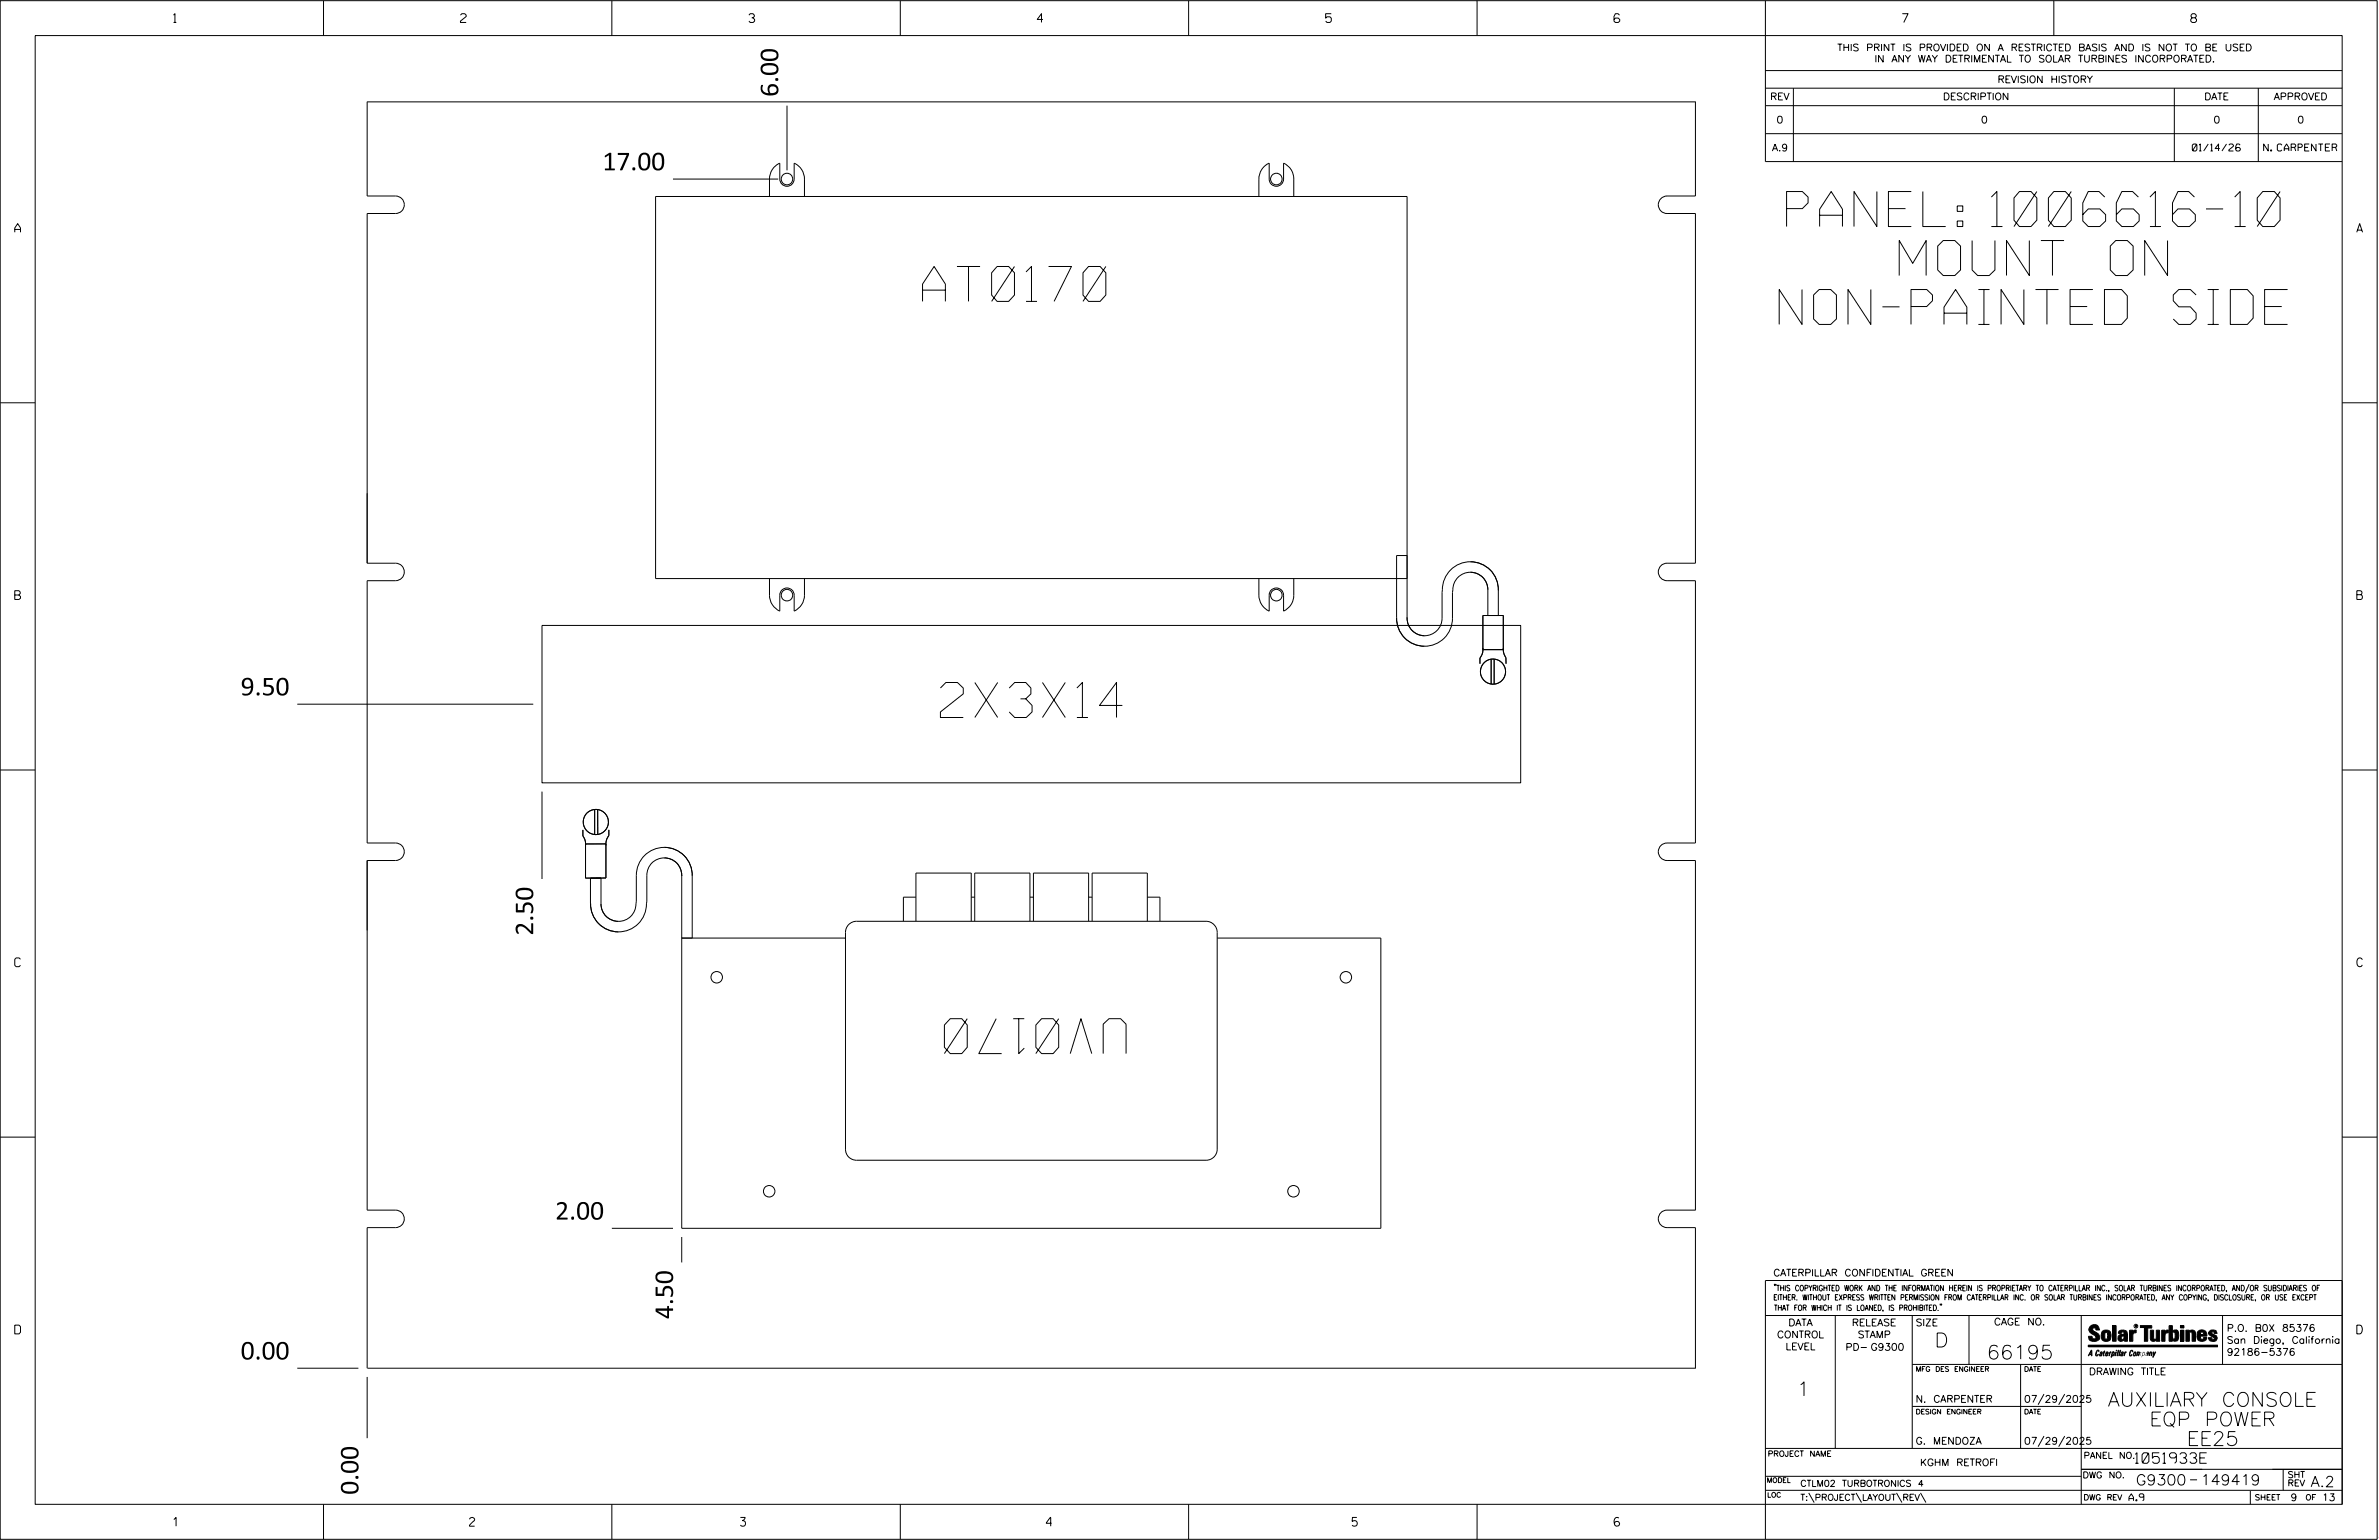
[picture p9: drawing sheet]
<svg xmlns="http://www.w3.org/2000/svg" width="864mm" height="559mm" viewBox="0 0 864 559" stroke-linecap="round" stroke-linejoin="round" font-family="sans-serif">
<defs><g id="words">
<g font-size="12.7">
<text x="648.6" y="82.2">PANEL: 1006616-10</text>
<text x="689.4" y="100">MOUNT ON</text>
<text x="334.9" y="109.4">AT0170</text>
<text x="645.9" y="117.7">NON-PAINTED SIDE</text>
<text x="341.4" y="260.4">2X3X14</text>
<text x="408.8" y="369.6" transform="rotate(-180 408.8 369.6)">UV0170</text>
</g>
<g font-size="6.3">
<text x="282.5" y="35.2" transform="rotate(-90 282.5 35.2)">6.00</text>
<text x="218.7" y="61.8">17.00</text>
<text x="87.4" y="252.3">9.50</text>
<text x="193.6" y="339.5" transform="rotate(-90 193.6 339.5)">2.50</text>
<text x="201.5" y="442.5">2.00</text>
<text x="244.3" y="478.6" transform="rotate(-90 244.3 478.6)">4.50</text>
<text x="87.4" y="493.3">0.00</text>
<text x="130.1" y="542.4" transform="rotate(-90 130.1 542.4)">0.00</text>
</g>
<g font-size="5.1">
<text x="702.3" y="488.8">D</text>
<text x="721.2" y="493.2">66195</text>
<text x="652.2" y="506.5">1</text>
<text x="765.2" y="510.3">AUXILIARY CONSOLE</text>
<text x="780.3" y="517.4">EQP POWER</text>
<text x="793.8" y="524.5">EE25</text>
</g>
<g font-size="3.8">
<text x="775.1" y="531">1051933E</text>
<text x="775.4" y="538.9">G9300</text>
<text x="798.8" y="538.9">149419</text>
<text x="838.8" y="539.5">A.2</text>
</g>
<g font-size="3.2">
<text x="63" y="8.2">1</text>
<text x="167.2" y="8.2">2</text>
<text x="271.8" y="8.2">3</text>
<text x="376.5" y="8.2">4</text>
<text x="481.2" y="8.2">5</text>
<text x="690.6" y="8.2">7</text>
<text x="795.3" y="8.2">8</text>
<text x="5.4" y="84.3">A</text>
<text x="855.5" y="84.3">A</text>
<text x="5.4" y="217.5">B</text>
<text x="855.6" y="217.5">B</text>
<text x="5.4" y="350.8">C</text>
<text x="855.6" y="350.8">C</text>
<text x="5.4" y="484">D</text>
<text x="855.6" y="484">D</text>
<text x="62.8" y="553.8">1</text>
<text x="170.4" y="553.8">2</text>
<text x="268.8" y="553.8">3</text>
<text x="379.8" y="553.8">4</text>
<text x="490.8" y="553.8">5</text>
<text x="585.9" y="553.8">6</text>
</g>
<g font-size="2.5">
<text x="666.9" y="18.5">THIS PRINT IS PROVIDED ON A RESTRICTED BASIS AND IS NOT TO BE USED</text>
<text x="680.5" y="22.6">IN ANY WAY DETRIMENTAL TO SOLAR TURBINES INCORPORATED.</text>
<text x="725.1" y="30">REVISION HISTORY</text>
<text x="642.6" y="36.3">REV</text>
<text x="705.3" y="36.3">DESCRIPTION</text>
<text x="800.2" y="36.3">DATE</text>
<text x="825.4" y="36.3">APPROVED</text>
<text x="644.9" y="44.7">0</text>
<text x="719.1" y="44.7">0</text>
<text x="803.5" y="44.7">0</text>
<text x="834" y="44.7">0</text>
<text x="643.3" y="54.8">A.9</text>
<text x="795.8" y="54.8">01/14/26</text>
<text x="821.7" y="54.8">N. CARPENTER</text>
<text x="643.8" y="463">CATERPILLAR CONFIDENTIAL GREEN</text>
<text x="645.1" y="485.5">CONTROL</text>
<text x="649.2" y="481.1">DATA</text>
<text x="672.3" y="481.1">RELEASE</text>
<text x="674.4" y="485.5">STAMP</text>
<text x="695.4" y="481.1">SIZE</text>
<text x="723.8" y="480.8">CAGE NO.</text>
<text x="808.4" y="483.1">P.O. B0X 85376</text>
<text x="648.2" y="489.8">LEVEL</text>
<text x="669.9" y="490">PD- G9300</text>
<text x="808.4" y="487.5">San Diego, California</text>
<text x="808.4" y="491.8">92186-5376</text>
<text x="758.3" y="498.9">DRAWING TITLE</text>
<text x="695.4" y="508.9">N. CARPENTER</text>
<text x="734.8" y="508.9">07/29/2025</text>
<text x="695.4" y="524.1">G. MENDOZA</text>
<text x="734.8" y="524.1">07/29/2025</text>
<text x="697" y="531.9">KGHM RETROFI</text>
<text x="772.8" y="544.6">A.9</text>
<text x="831.5" y="544.6">9</text>
<text x="842.9" y="544.6">13</text>
</g>
<g font-size="2.3">
<text x="756.4" y="529.2">PANEL NO.</text>
<text x="653.5" y="539.4">CTLM02 TURBOTRONICS 4</text>
<text x="756" y="536.3">DWG NO.</text>
<text x="830.4" y="539.3">REV</text>
<text x="830.4" y="536.2">SHT</text>
<text x="653.5" y="544.5">T:\PROJECT\LAYOUT\REV\</text>
</g>
<g font-size="2">
<text x="643.8" y="468.4">&quot;THIS COPYRIGHTED WORK AND THE INFORMATION HEREIN IS PROPRIETARY TO CATERPILLAR INC., SOLAR TURBINES INCORPORATED, AND/OR SUBSIDIARIES OF</text>
<text x="643.8" y="471.8">EITHER. WITHOUT EXPRESS WRITTEN PERMISSION FROM CATERPILLAR INC. OR SOLAR TURBINES INCORPORATED, ANY COPYING, DISCLOSURE, OR USE EXCEPT</text>
<text x="644" y="475.6">THAT FOR WHICH IT IS LOANED, IS PROHIBITED.&quot;</text>
<text x="641.7" y="528.5">PROJECT NAME</text>
<text x="756.3" y="544.3">DWG REV</text>
<text x="818.5" y="544.3">SHEET</text>
<text x="836.9" y="544.3">OF</text>
</g>
<g font-size="1.8">
<text x="695.4" y="497.6">MFG DES ENGINEER</text>
<text x="734.8" y="497.6">DATE</text>
<text x="695.4" y="513.1">DESIGN ENGINEER</text>
<text x="734.8" y="513.1">DATE</text>
<text x="641.3" y="538">MODEL</text>
<text x="641.5" y="543.3">LOC</text>
</g>
<text font-size=".9" x="775.1" y="481.7">R</text>
</g></defs>
<g fill="none" stroke="#000" stroke-width=".36">
<path d="M.1 .2h862.8v558.4h-862.8zM12.8 12.9h837.4v533h-837.4zM117.4 .2v12.7M222.1 .2v12.7M326.8 .2v12.7M431.5 .2v12.7M536.2 .2v12.7M587.9 5.5l-.5-.5h-1l-.5 1v1.7l.5 .4h1l.6-.4v-.6l-.6-.5h-1l-.5 .5M640.9 .2v58.4h209.3M745.6 .2v12.7M133.3 36.9v34.2h10.3a3.2 3.2 0 0 1 3.2 3.2M133.3 37h482.2"/>
<path d="M285.7 38.3v23.5M615.5 36.9v34.2h-10.3a3.3 3.3 0 0 0-3.2 3.2M640.9 25.6h209.3M640.9 32h209.3M640.9 38.3h209.3M651 32v26.6M789.3 32v26.6M819.8 32v26.6M640.9 48.5h209.3M146.8 74.3a3.1 3.1 0 0 1-3.2 3.2h-10.3v126.9h10.3a3.1 3.1 0 0 1 3.2 3.1M146.8 74.3h.1M244.3 65h38.2"/>
<path d="M279.3 71.3v-6.3a6.3 6.3 0 0 1 3.8-5.8v5.8a2.61 2.61 0 0 0 2.6 2.6 2.61 2.61 0 0 0 2.6-2.6v-5.8a6.3 6.3 0 0 1 3.7 5.8v6.3M457 71.3v-6.3a6.3 6.3 0 0 1 3.7-5.8v5.8a2.61 2.61 0 0 0 2.6 2.6 2.61 2.61 0 0 0 2.6-2.6v-5.8a6.2 6.2 0 0 1 3.8 5.8v6.3M602 74.3a3.2 3.2 0 0 0 3.2 3.2h10.3v126.9h-10.3a3.2 3.2 0 0 0-3.2 3.1M602 74.3h.1M.1 146.2h12.7M850.2 146.2h12.7M146.8 207.5a3.2 3.2 0 0 1-3.2 3.2h-10.3v95.2h10.3a3.1 3.1 0 0 1 3.2 3.2M146.8 207.5h.1M279.3 209.9v6.1a6.4 6.4 0 0 0 3.8 5.8v-5.8a2.61 2.61 0 0 1 2.6-2.6 2.61 2.61 0 0 1 2.6 2.6v5.8a6.4 6.4 0 0 0 3.7-5.8v-6.1M457 209.9v6.1a6.4 6.4 0 0 0 3.7 5.8v-5.8a2.61 2.61 0 0 1 2.6-2.6 2.61 2.61 0 0 1 2.6 2.6v5.8a6.3 6.3 0 0 0 3.8-5.8v-6.1M510.8 201.6h-3.8v22.5a10.1 10.1 0 0 0 10 10.4 10.1 10.1 0 0 0 10.3-10.2v-9.4a6.5 6.5 0 0 1 3.2-6.4 6.5 6.5 0 0 1 7.2 .5 6.3 6.3 0 0 1 2.4 5v9.3M510.8 209.9h-272.8v-138.6h272.8v153a6.4 6.4 0 0 0 6.3 6.4 6.4 6.4 0 0 0 6.4-6.4v-9.4a10.2 10.2 0 0 1 9.8-11.1 10.2 10.2 0 0 1 10.6 10.4"/>
<path d="M543.9 214v9.3M602 207.5a3.3 3.3 0 0 0 3.2 3.2h10.3v95.2h-10.3a3.2 3.2 0 0 0-3.2 3.2M602 207.5h.1M196.7 226.9h355.3v57.2h-355.3zM538.3 235.2l-.2 1.9-.9 1.6v2.1M538.3 223.3h7.4v12.4h-7.4zM541.3 239.2v9M542.4 239.2v9M545.7 235.2l.2 1.8 .8 1.6v2.2M107.9 255.5h85.7M.1 279.4h12.7M850.2 279.4h12.7"/>
<path d="M196.7 287.2v31.7M215.9 293.8v9M217 293.8v9M146.8 309.1a3.2 3.2 0 0 1-3.2 3.1h-10.3v126.9h10.3a3.1 3.1 0 0 1 3.2 3.2M146.8 309.1h.1M211.6 301.1v2.3l.8 1.5 .1 1.8M212.5 306.2h7.5v12.4h-7.5zM221 301.1v2.1l-.9 1.7-.1 1.8M602 309.1a3.3 3.3 0 0 0 3.2 3.1h10.3v126.9M602 309.1h.1M214.3 328v-9.4h3.9v9.4a6.3 6.3 0 0 0 6.3 6.3 6.3 6.3 0 0 0 6.4-6.3l.1-10.4a10.1 10.1 0 0 1 10.2-10.1 10.1 10.1 0 0 1 10.1 10.3v22.6M214.4 327.8a10.1 10.1 0 0 0 10 10.3 10.1 10.1 0 0 0 10.3-10.1l.1-10.4a6.3 6.3 0 0 1 6.3-6.3 6.3 6.3 0 0 1 6.4 6.3v128.1h253.8v-105.3h-59.4"/>
<path d="M308.1 335.5l1.3-.9 1.5-.3h126.9a4.1 4.1 0 0 1 4.1 4v78.7a4 4 0 0 1-4.1 4h-126.9a4 4 0 0 1-4-4v-78.7l.3-1.5zM332.5 334.3v-17.5h20.1v17.5M332.5 325.5h-4.6v8.8M352.6 325.5h1.2M353.8 334.3v-17.5h20.1v17.5M373.9 325.5h1.2M375.1 334.3v-17.5h20.1v17.5M395.2 325.5h1.3M396.5 334.3v-17.5h20v17.5M416.5 325.5h4.6v8.8M247.5 340.4h59.4M.1 412.6h12.7"/>
<path d="M850.2 412.6h12.7M615.5 439.1h-10.3a3.2 3.2 0 0 0-3.2 3.2M133.3 445.5v51M146.8 442.3a3.2 3.2 0 0 1-3.2 3.2h-10.3M146.8 442.3h.1M222.1 445.7h22.2M247.5 448.9v9.2M602 442.3a3.3 3.3 0 0 0 3.2 3.2h10.3M602 442.3h.1M615.5 445.5v51M640.9 477.3h209.3M644.2 466.1l-.1 .4"/>
<path d="M644.7 466.1l-.2 .4M666.2 477.3v48.3M694.2 477.3v48.3M704.4 473.3l-.1 .4M704.8 473.3l-.1 .4M714.8 477.3v17.8M755.5 477.3v68.6M806.8 477.3v17.8M816.5 466l-1.4 3.1M850.2 464.6h-209.3v94M850.2 464.8v81.1M107.9 496.5h22.2"/>
<path d="M133.3 499.6v22.3M133.4 496.5h482.2M694.2 495.1h156M733.5 495.1v30.5M758.6 481.4a2.02 2.02 0 0 1 3.1-.1l.5 1.3h-1.3l-.2-.6-.4-.2-.6 .1-.1 .4 .4 .7a2.46 2.46 0 0 1 2.2 2.9 2.83 2.83 0 0 1-3.8 .3l-.3-1.3h1.3l.2 .7 .6 .3 .5-.2 .2-.5-.4-.6-1.9-1.2-.4-.9zM759.2 491.3h-.7l.7-1.2v1.9h.2l-.1-2.1-1.3 2.1 .5-.5h.7M761.3 490l.3-.2 .4 .3-.1 .3-.3-.4-.4 .3-.3 1.6h.4l.4-.5-.3 .6-.4 .1-.3-.4zM762.6 490.6l.5-.1-.1 1.4h-.9a.74 .74 0 0 1 .9-.8l-.3 .7-.5 .1 .2-.5 .6-.2v-.5l-.7 .2zM763 483.2a2.17 2.17 0 0 1 3.1 0l.3 1.4-.3 1.5a2.17 2.17 0 0 1-3.1 0l-.3-1.5zM763.6 490.5l.4-.4 .2 .6h-.3l-.3 .9 .2 .4-.3-.1zM764.1 483.7l.5-.4 .4 .3v2.2l-.4 .2-.5-.2zM764.6 491.1l.6 .2v-.7l-.4-.1-.4 .6-.1 .8h.6"/>
<path d="M764.6 491.1l-.1 .8h.4M764.6 482.6v.8M764.8 490.7l.4 .1v.3h-.6zM765 491.5l-.1 .4zM766 490.5l-.5 1.5zM766 490.8l.4-.3-.4 .4M766.9 481h1.3v5.7h-1.3zM767 490.8l.5 .1-.3 .8-.4 .2zM767.3 490.5h-.5l-.5 2M767.3 490.5a.8 .8 0 0 1 .2 1 .8 .8 0 0 1-.9 .4l-.1 .6M767.3 490.5l-.1 .2M768.1 490.5l-.4 1.5z"/>
<path d="M768.2 489.9h.3l-.1 .2h-.2zM769 489.9l-.5 2.1zM769.7 489.9l-.6 2.1zM770.1 491.4l.5-.3-.5 .8zM770.4 491.9h.1M770.6 491.1l.1-.4-.7 .2 .1-.3 .6-.1 .2 .3-.5 1.1M770.6 491.1a.74 .74 0 0 0-.8 .8h.6M771 484.8h-.7l-.3 .6 .4 .7 .5-.3 .1-2.4h-.8l-.1 .4h-1.2a1.71 1.71 0 0 1 1.8-1.3 1.71 1.71 0 0 1 1.6 1.4v2.8h-1.1l-.1-.6M771 484.2l-1.5 .1a1.41 1.41 0 0 0 0 2.4l.5 .1 1.1-.7M771.2 486.1h-.1M771.4 490.5l.1 .3 .4-.3-.9 1.5zM771.5 490.8h.1"/>
<path d="M773 482.7h1.2v.5l.5-.5 .7-.1v1h-.6l-.5 .4-.1 2.7h-1.2zM773.3 490.3l.6-.4 .4 .2-.1 .4-.3-.4a1.28 1.28 0 0 0-.5 1.8l.6-.4-.1 .4-.8 .1zM774.7 490.8l.5-.3a.88 .88 0 0 1 .2 .9 .88 .88 0 0 1-.7 .7l-.2-.2zM774.8 490.9h.5l-.3 1h-.3l-.2-.2zM775.2 490.5l-.1 .2M776.8 481h4.3v.9h-1.5v4.8h-1.3M776.8 490.6l-.8 .2v-.3l-.4 1.5 .8-1.3v1.3l.3-1.2M779.3 491.1h.4M779.6 490.5h.3l-.3 1.4M779.6 490.7h.2l-.1 .4M779.7 491.1l-.1 .4M779.7 491.1l-.4 .2"/>
<path d="M780.1 492l.4-1.5 .1 .3 .3-.3 .3 .2-.3 1.3v-1.3l-.7 1.3M780.6 482.7h1.2v2.7l.1 .4 .4 .3 .4-.7v-2.7h1.2l.1 4h-1.3v-.5l-1.1 .6-.7-.3-.3-.7zM781.6 492.5l1-2-.8 1.3-.2-1.3-.2 2M784.7 482.7h1.2v.5l.5-.5 .7-.1v1h-.5l-.6 .4-.1 2.7h-1.2zM787.4 481h1.2v2a1.4 1.4 0 0 1 2.2 .2l.1 1.4-.4 1.9-1.5 .1-.4-.5v-1l.5 .9 .5-.3v-2.1l-.5-.4-.5 .7v2.8h-1.2zM791.5 482.7h1.3v4h-1.3zM791.5 481h1.3v.9h-1.3zM793.5 482.7h1.3v.4l.7-.5 1.1 .2 .4 .6v3.3h-1.2l-.3-3.4-.7 .2v3.2h-1.3zM794.8 483.1h.1M797.7 483.2a1.92 1.92 0 0 1 2.4-.5 1.92 1.92 0 0 1 1 2.1h-2.3v.8l.6 .5 .5-.3v-.5h1.2a1.83 1.83 0 0 1-2.1 1.4 1.83 1.83 0 0 1-1.5-2.1zM798.8 484.2v.6M799.1 483.4h.6l.2 .8h-1.1z"/>
<path d="M804.6 482.9a1.84 1.84 0 0 0-2.9 .8 3.3 3.3 0 0 0 2.2 1.9l-.5 .5-.4-.3-.1-.4h-1.2l.1 .6a1.92 1.92 0 0 0 2.9 .4M804.9 483.8h-1.2l-.2-.6-.5 .1-.1 .3 .1 .3 1.8 .9M805.1 488.1h-47.1v.6h47.1M694.2 510.3h61.3M742 505.8l-2.2 3.9M749.5 505.8l-2.2 3.9M640.9 525.6h209.2M640.9 535.7h114.6M742 521.1l-2.2 3.8M749.5 521.1l-2.2 3.8M755.5 533.2h94.7M795 537h2.6"/>
<path d="M828.8 533.2v7.6M117.4 545.9v12.7M222.1 545.9v12.7M326.8 545.9v12.7M431.5 545.9v12.7M536.2 545.9v12.7M640.9 540.8h209.3M656.6 541.7l2 3.5M673.8 541.7l1.9 3.5M688.4 541.7l2 3.5M697.2 541.7l1.9 3.5M816.9 541v4.9"/>
<circle cx="285.7" cy="65" r="2.1"/>
<circle cx="463.3" cy="65" r="2.1"/>
<circle cx="285.7" cy="216" r="2.09"/>
<circle cx="463.3" cy="216" r="2.09"/>
<circle cx="542" cy="243.7" r="4.6"/>
<circle cx="216.3" cy="298.3" r="4.6"/>
<circle cx="260.2" cy="354.6" r="2.08"/>
<circle cx="488.6" cy="354.6" r="2.07"/>
<circle cx="279.2" cy="432.3" r="2.08"/>
<circle cx="469.5" cy="432.3" r="2.09"/>
<circle cx="775.4" cy="481.2" r=".69"/>
</g>
<g fill="#000">
<path d="M768.1 490.5l-.4 1.5zM768.2 489.9h.3l-.1 .2h-.2zM769 489.9l-.5 2.1zM769.7 489.9l-.6 2.1zM791.5 481h1.3v.9h-1.3zM791.5 482.7h1.3v4h-1.3zM758 488.1h47.1v.6h-47.1z"/>
<path d="M759.2 489.9l-1.2 2.1 .5-.5h.7v.5h.2zM759.2 490.1v1.2h-.7z" fill-rule="evenodd"/>
<path d="M758.6 481.4a2.02 2.02 0 0 1 3.1-.1l.5 1.3h-1.3l-.2-.6-.4-.2-.6 .1-.1 .4 .4 .7a2.46 2.46 0 0 1 2.2 2.9 2.83 2.83 0 0 1-3.8 .3l-.3-1.3h1.3l.2 .7 .6 .3 .5-.2 .2-.5-.4-.6-1.9-1.2-.4-.9z" fill-rule="evenodd"/>
<path d="M761.3 490l.3-.2 .4 .3-.1 .3-.3-.4-.4 .3-.3 1.6h.4l.4-.5-.3 .6-.4 .1-.3-.4z" fill-rule="evenodd"/>
<path d="M762.6 490.6l.5-.1-.1 1.4h-.9a.74 .74 0 0 1 .9-.8l-.6 .3-.2 .5 .5-.1 .3-.6v-.5l-.7 .2z" fill-rule="evenodd"/>
<path d="M763.6 490.5l.4-.4 .2 .6h-.3l-.3 .9 .2 .4-.3-.1z" fill-rule="evenodd"/>
<path d="M764.8 490.5l.5 .3-.1 .5h-.6l.6-.2v-.3l-.4-.1-.3 1.2h.4l.3-.4-.6 .6-.3-.2v-.4z" fill-rule="evenodd"/>
<path d="M763 483.2a2.17 2.17 0 0 1 3.1 0l.3 1.4-.3 1.5a2.17 2.17 0 0 1-3.1 0l-.3-1.5zM764.1 483.7v2.1l.5 .2 .4-.2v-2.2l-.4-.3z" fill-rule="evenodd"/>
<path d="M766 490.5v.3l.4-.1-.4 .2-.5 1.1z" fill-rule="evenodd"/>
<path d="M766.8 490.5l-.5 2 .3-.6a.71 .71 0 0 0 .9-.5 .71 .71 0 0 0-.4-.9zM767 490.8l.5 .1-.3 .8-.4 .2z" fill-rule="evenodd"/>
<path d="M766.9 481h1.3v5.7h-1.3z" fill-rule="evenodd"/>
<path d="M770.1 490.6l.6-.1 .2 .3-.4 1.2-.5 .1-.2-.5 .3-.5h.5l-.7 .5v.3l.4-.1 .4-.9-.5-.2-.2 .2z" fill-rule="evenodd"/>
<path d="M769.4 482.8l-.5 1h1.2l.1-.4h.8v.8l-1.5 .1a1.41 1.41 0 0 0 0 2.4l.5 .1 1.1-.7 .1 .6h1.1v-2.8a1.79 1.79 0 0 0-2.4-1.2zM770.3 484.8h.7l-.1 1-.5 .3-.4-.7z" fill-rule="evenodd"/>
<path d="M771.4 490.5l.1 .3 .4-.3-.9 1.5z" fill-rule="evenodd"/>
<path d="M773 482.7h1.2v.5l.5-.5 .7-.1v1h-.6l-.5 .4-.1 2.7h-1.2z" fill-rule="evenodd"/>
<path d="M773.3 490.3l.6-.4 .4 .2-.1 .4-.3-.4a1.28 1.28 0 0 0-.5 1.8l.6-.4-.3 .5h-.6z" fill-rule="evenodd"/>
<path d="M774.7 490.8l-.2 1.1h.7a.96 .96 0 0 0 0-1.4zM774.8 490.9h.5l-.1 .6-.5 .4-.2-.2z" fill-rule="evenodd"/>
<path d="M776 490.5v.3l.4-.3 .2 .3 .7-.2-.3 1.4v-1.3l-.6 1.3v-1.3l-.8 1.3z" fill-rule="evenodd"/>
<path d="M776.8 481h4.3v.9h-1.5v4.8h-1.3v-4.8h-1.5z" fill-rule="evenodd"/>
<path d="M777.9 490.5l-.5 2 .3-.6a.71 .71 0 0 0 .9-.5 .71 .71 0 0 0-.4-.9zM778.1 490.8l.3-.1 .1 .4-.5 .8-.2-.5z" fill-rule="evenodd"/>
<path d="M779.3 490.6l.6-.1-.3 1.5-.7-.1a.67 .67 0 0 1 .8-.8l-.6 .3-.1 .5 .4-.1 .4-.9-.4-.2-.3 .2z" fill-rule="evenodd"/>
<path d="M780.5 490.5l.1 .3 .3-.3 .3 .2-.3 1.3v-1.3l-.8 1.3z" fill-rule="evenodd"/>
<path d="M780.6 482.7h1.2v2.7l.1 .4 .4 .3 .4-.7v-2.7h1.2l.1 4h-1.3v-.5l-1.1 .6-.7-.3-.3-.7z" fill-rule="evenodd"/>
<path d="M781.6 490.5l.2 1.3 .8-1.3-1.2 2z" fill-rule="evenodd"/>
<path d="M784.7 482.7h1.2v.5l.5-.5 .7-.1v1h-.5l-.6 .4-.1 2.7h-1.2z" fill-rule="evenodd"/>
<path d="M787.4 481h1.2v2a1.4 1.4 0 0 1 2.2 .2l.1 1.4-.4 1.9-1.5 .1-.4-.5v-1l.5 .9 .5-.3v-2.1l-.5-.4-.5 .7v2.8h-1.2z" fill-rule="evenodd"/>
<path d="M793.5 482.7h1.3v.4a1.29 1.29 0 0 1 2.2 .3v3.3h-1.2l-.3-3.4-.7 .2v3.2h-1.3z" fill-rule="evenodd"/>
<path d="M797.7 483.2a1.92 1.92 0 0 1 2.4-.5 1.92 1.92 0 0 1 1 2.1h-2.3v.8l.6 .5 .5-.3v-.5h1.2a1.83 1.83 0 0 1-2.1 1.4 1.83 1.83 0 0 1-1.5-2.1zM799.1 483.4l-.3 .8h1.1l-.2-.8z" fill-rule="evenodd"/>
<path d="M801.9 483.2a1.94 1.94 0 0 1 3 .1v.5h-1.2l-.2-.6-.5 .1-.1 .3 .1 .3 1.8 .9a1.2 1.2 0 0 1 .1 1.3 1.2 1.2 0 0 1-1.2 .7l-1.6-.4-.4-1h1.2l.1 .4 .4 .3 .5-.5a3.3 3.3 0 0 1-2.2-1.9z" fill-rule="evenodd"/>
<circle cx="761.4" cy="492" r=".07"/>
<circle cx="762.2" cy="485.1" r=".07"/>
<circle cx="769.3" cy="492" r=".07"/>
<circle cx="773.1" cy="486.7" r=".07"/>
<circle cx="791.5" cy="486.7" r=".07"/>
<circle cx="791.5" cy="481" r=".07"/>
<circle cx="794.8" cy="486.7" r=".07"/>
</g>
<use href="#words"/>
</svg>
